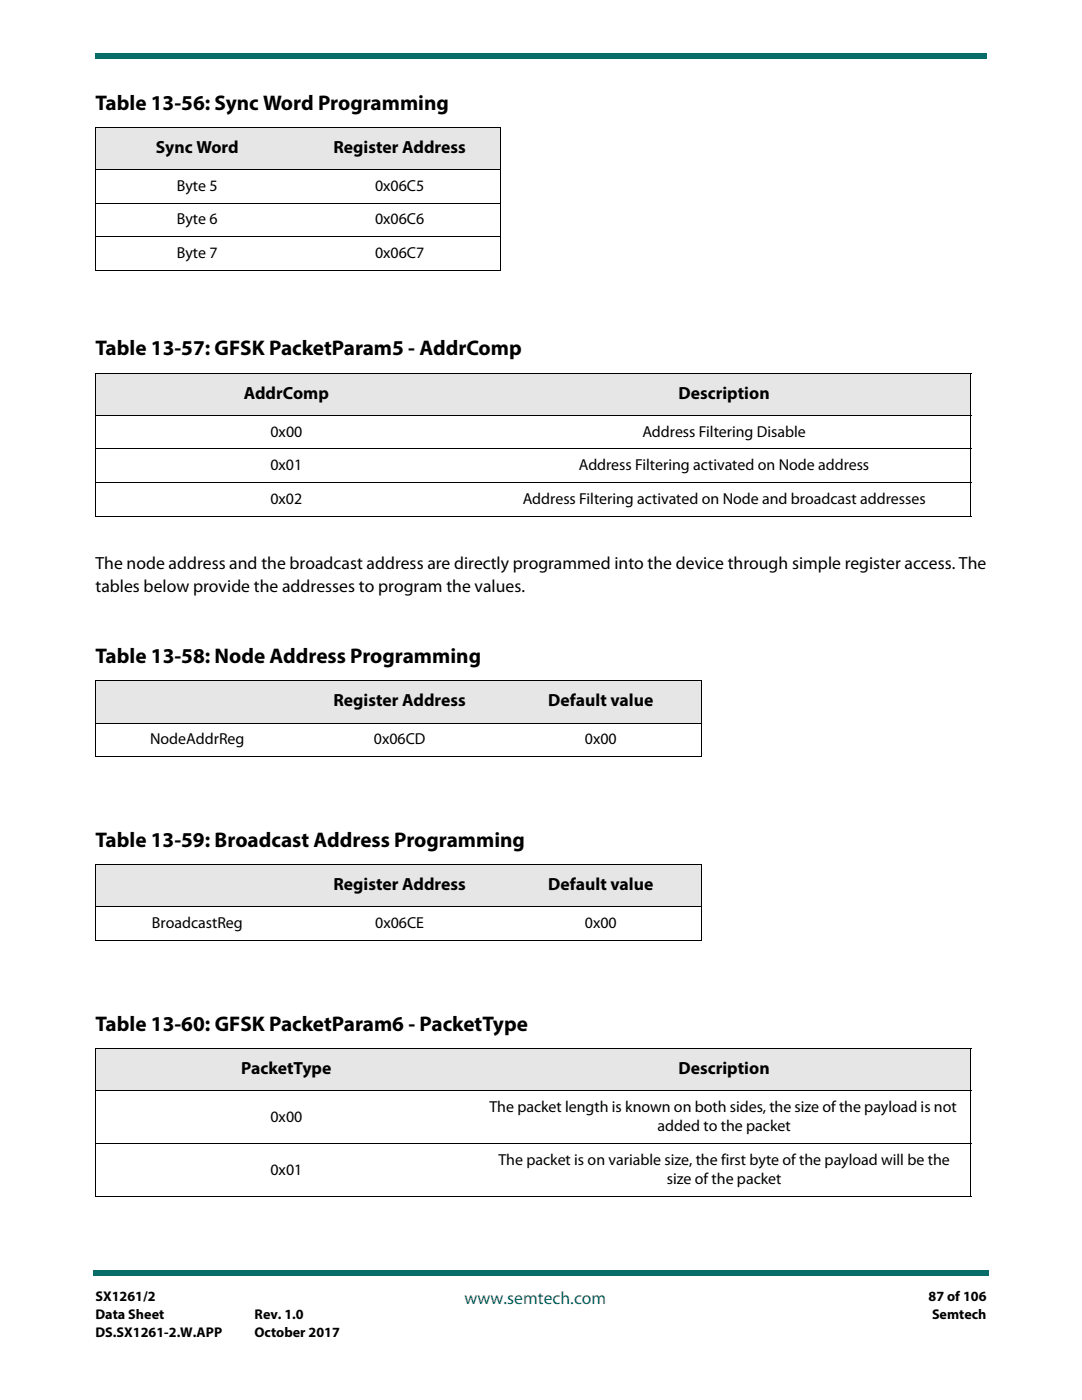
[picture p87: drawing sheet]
<svg xmlns="http://www.w3.org/2000/svg" width="216mm" height="279mm" viewBox="0 0 216 279" stroke-linecap="round" stroke-linejoin="round" font-family="sans-serif">
<defs><g id="words">
<g font-size="4.2">
<text x="19" y="21.9">Table 13-56: Sync Word Programming</text>
<text x="19" y="70.9">Table 13-57: GFSK PacketParam5 - AddrComp</text>
<text x="19" y="132.3">Table 13-58: Node Address Programming</text>
<text x="19" y="169">Table 13-59: Broadcast Address Programming</text>
<text x="19" y="205.7">Table 13-60: GFSK PacketParam6 - PacketType</text>
</g>
<g font-size="3.5">
<text x="31.1" y="30.6">Sync Word</text>
<text x="66.5" y="30.6">Register Address</text>
<text x="48.6" y="79.6">AddrComp</text>
<text x="135.4" y="79.6">Description</text>
<text x="19" y="113.5">The node address and the broadcast address are directly programmed into the device through simple register access. The</text>
<text x="19" y="118.1">tables below provide the addresses to program the values.</text>
<text x="66.5" y="141">Register Address</text>
<text x="109.4" y="141">Default value</text>
<text x="66.5" y="177.7">Register Address</text>
<text x="109.4" y="177.7">Default value</text>
<text x="48.1" y="214.4">PacketType</text>
<text x="135.4" y="214.4">Description</text>
</g>
<text font-size="3.5" fill="#086d68" x="92.7" y="260.2">www.semtech.com</text>
<g font-size="3.2">
<text x="35.3" y="38.1">Byte 5</text>
<text x="74.8" y="38.1">0x06C5</text>
<text x="35.3" y="44.8">Byte 6</text>
<text x="74.8" y="44.8">0x06C6</text>
<text x="35.3" y="51.5">Byte 7</text>
<text x="74.8" y="51.5">0x06C7</text>
<text x="54" y="87.1">0x00</text>
<text x="128.2" y="87.1">Address Filtering Disable</text>
<text x="54" y="93.8">0x01</text>
<text x="115.5" y="93.8">Address Filtering activated on Node address</text>
<text x="54" y="100.5">0x02</text>
<text x="104.3" y="100.5">Address Filtering activated on Node and broadcast addresses</text>
<text x="30" y="148.5">NodeAddrReg</text>
<text x="74.6" y="148.5">0x06CD</text>
<text x="116.7" y="148.5">0x00</text>
<text x="30.3" y="185.2">BroadcastReg</text>
<text x="74.9" y="185.2">0x06CE</text>
<text x="116.7" y="185.2">0x00</text>
<text x="97.7" y="221.9">The packet length is known on both sides, the size of the payload is not</text>
<text x="54" y="223.8">0x00</text>
<text x="131.2" y="225.8">added to the packet</text>
<text x="99.5" y="232.5">The packet is on variable size, the first byte of the payload will be the</text>
<text x="54" y="234.4">0x01</text>
<text x="133.1" y="236.4">size of the packet</text>
</g>
<g font-size="2.8">
<text x="19" y="259.7">SX1261/2</text>
<text x="19" y="263.2">Data Sheet</text>
<text x="50.8" y="263.2">Rev. 1.0</text>
<text x="185.3" y="259.7">87 of 106</text>
<text x="186" y="263.2">Semtech</text>
<text x="19" y="266.7">DS.SX1261-2.W.APP</text>
<text x="50.8" y="266.7">October 2017</text>
</g>
</g></defs>
<g fill="#086d68">
<path d="M18.5 253.5h.5v1h-.5z"/>
<path d="M19 253.5h178.4v1h-178.4z"/>
</g>
<path d="M19 6.4h177.8v9.5h-177.8z" fill="#fff"/>
<g fill="#086d68">
<path d="M19 10.6v1z"/>
<path d="M19 10.6h177.8v1h-177.8z"/>
</g>
<g fill="#e6e6e6">
<path d="M19 74.4h76.2v8.5h-76.2z"/>
<path d="M95.2 74.4h98.5v8.5h-98.5z"/>
<path d="M19 135.8h80.8v8.5h-80.8z"/>
<path d="M99.8 135.8h40.2v8.5h-40.2z"/>
<path d="M19 172.5h80.8v8.5h-80.8z"/>
<path d="M99.8 172.5h40.2v8.5h-40.2z"/>
<path d="M19 209.2h76.2v8.5h-76.2z"/>
<path d="M95.2 209.2h98.5v8.5h-98.5z"/>
<path d="M19 25.4h40.7v8.5h-40.7z"/>
<path d="M59.7 25.4h40.1v8.5h-40.1z"/>
</g>
<g fill="none" stroke="#000" stroke-width=".2">
<path d="M19 25.4h80.9M19 33.9h80.9M19 25.5v28.4M99.8 25.5v28.4M19 40.6h80.9M19 47.3h80.9M19 54h80.9M19 74.4h174.8M19 74.5v28.4M193.7 74.5v28.4M19 82.9h174.8M19 89.6h174.8"/>
<path d="M19 96.3h174.8M19 103h174.8M19 135.8h121M19 135.9v15M140 135.9v15M19 144.3h121M19 151h121M19 172.5h121M19 172.6v15M140 172.6v15M19 181h121M19 187.7h121"/>
<path d="M19 209.2h174.8M19 217.7h174.8M19 209.3v29.4M193.7 209.3v29.4M19 228.2h174.8M19 238.8h174.8"/>
</g>
<use href="#words"/>
</svg>
